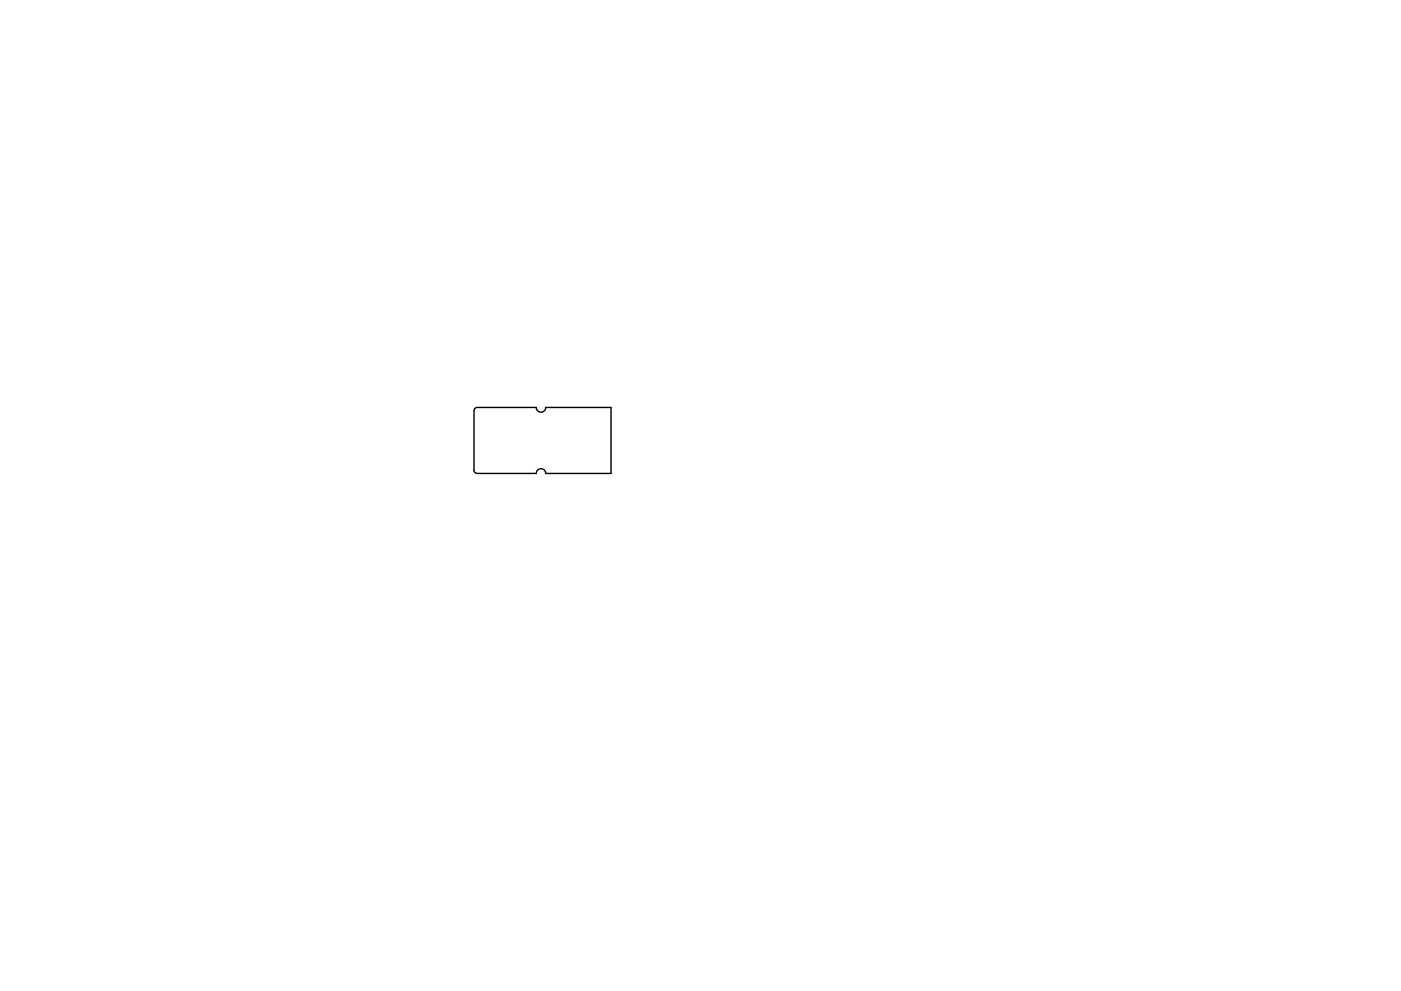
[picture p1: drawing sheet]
<svg xmlns="http://www.w3.org/2000/svg" width="297mm" height="210mm" viewBox="0 0 297 210" stroke-linecap="round" stroke-linejoin="round" font-family="sans-serif">
<path d="M100.7 86.7l.5-.3h12.5a1 1 0 0 0 1 1 1 1 0 0 0 1-1h13.8v14h-13.8a1 1 0 0 0-1-1 1 1 0 0 0-1 1h-12.5a.7 .7 0 0 1-.7-.7v-12.6z" fill="none" stroke="#000" stroke-width=".3"/>
</svg>
